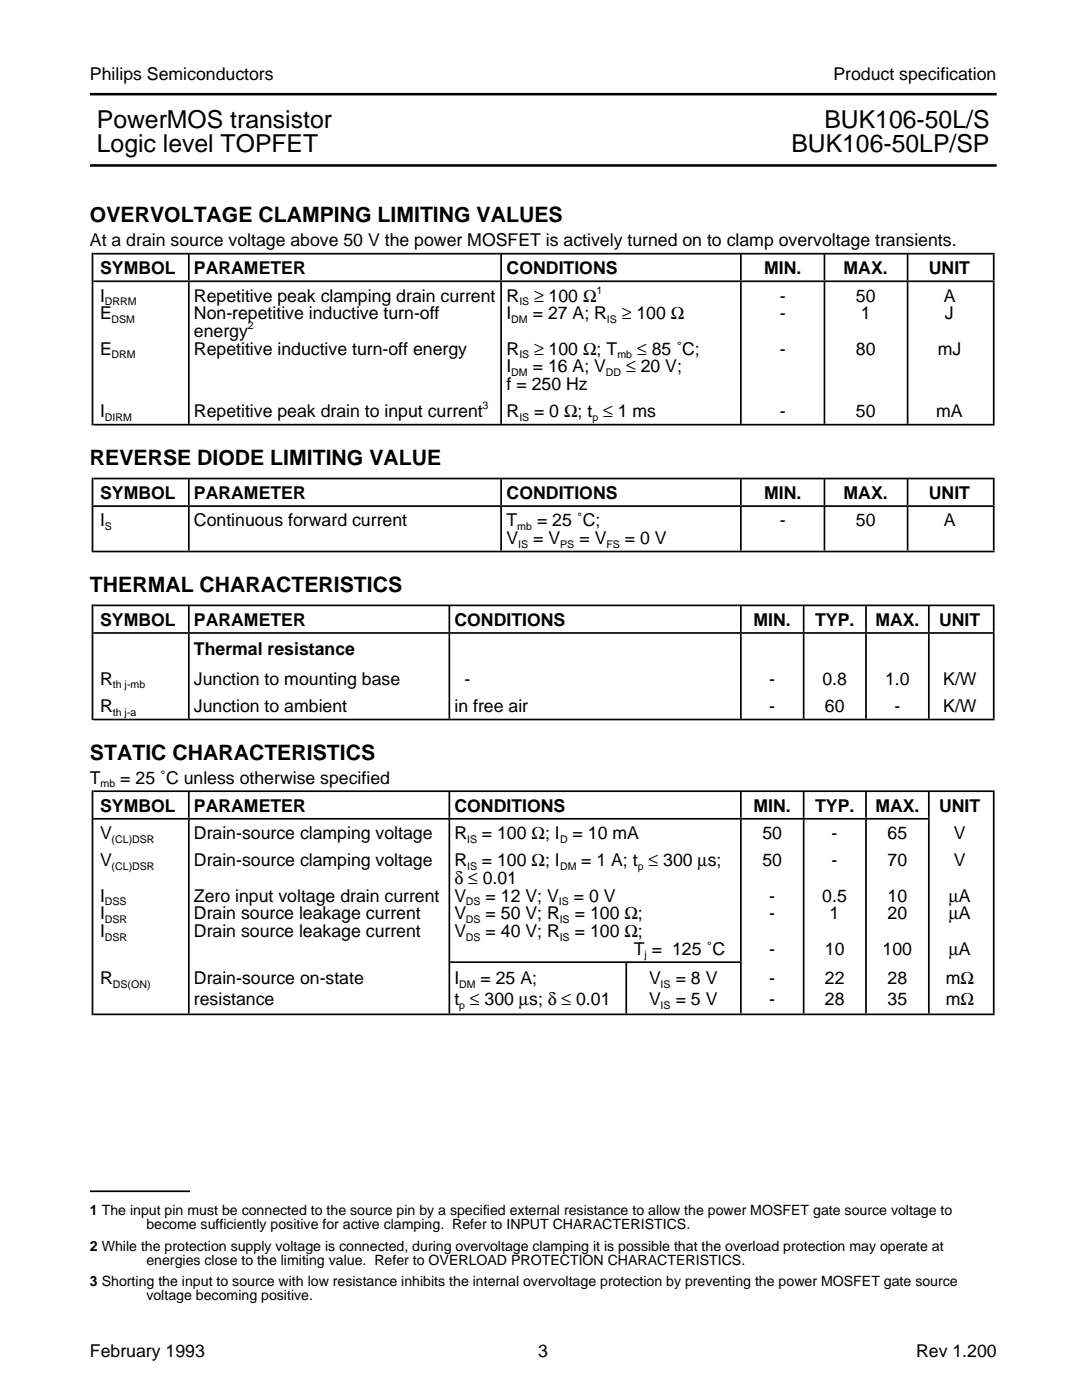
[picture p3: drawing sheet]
<svg xmlns="http://www.w3.org/2000/svg" width="216mm" height="279mm" viewBox="0 0 216 279" stroke-linecap="round" stroke-linejoin="round" font-family="sans-serif">
<defs><g id="words">
<g font-size="4.9">
<text x="19.3" y="25.5">PowerMOS transistor</text>
<text x="164.5" y="25.5">BUK106-50L/S</text>
<text x="19.3" y="30.4">Logic level TOPFET</text>
<text x="157.9" y="30.4">BUK106-50LP/SP</text>
</g>
<g font-size="4.2">
<text x="17.9" y="44.4">OVERVOLTAGE CLAMPING LIMITING VALUES</text>
<text x="17.9" y="92.9">REVERSE DIODE LIMITING VALUE</text>
<text x="17.9" y="118.2">THERMAL CHARACTERISTICS</text>
<text x="17.9" y="151.6">STATIC CHARACTERISTICS</text>
</g>
<g font-size="3.5">
<text x="17.9" y="16">Philips Semiconductors</text>
<text x="166.3" y="16">Product specification</text>
<text x="17.9" y="49.2">At a drain source voltage above 50 V the power MOSFET is actively turned on to clamp overvoltage transients.</text>
<text x="20" y="54.7">SYMBOL</text>
<text x="38.7" y="54.7">PARAMETER</text>
<text x="101.1" y="54.7">CONDITIONS</text>
<text x="152.5" y="54.7">MIN.</text>
<text x="168.3" y="54.7">MAX.</text>
<text x="185.3" y="54.7">UNIT</text>
<text x="20" y="63.7">E</text>
<text x="20" y="60.2">I</text>
<text x="38.7" y="60.2">Repetitive peak clamping drain current R</text>
<text x="38.7" y="63.7">Non-repetitive inductive turn-off</text>
<text x="101.1" y="63.7">I</text>
<text x="106.3" y="63.7">= 27 A; R</text>
<text x="106.6" y="60.2">≥ 100 Ω</text>
<text x="124.1" y="63.7">≥ 100 Ω</text>
<text x="155.6" y="60.2">-</text>
<text x="155.6" y="63.7">-</text>
<text x="170.8" y="60.2">50</text>
<text x="171.8" y="63.7">1</text>
<text x="188.3" y="60.2">A</text>
<text x="188.6" y="63.7">J</text>
<text x="20" y="70.8">E</text>
<text x="38.7" y="67.2">energy</text>
<text x="38.7" y="70.8">Repetitive inductive turn-off energy</text>
<text x="101.1" y="70.8">R</text>
<text x="106.6" y="70.8">≥ 100 Ω; T</text>
<text x="127.1" y="70.8">≤ 85 ˚C;</text>
<text x="155.6" y="70.8">-</text>
<text x="170.8" y="70.8">80</text>
<text x="187.1" y="70.8">mJ</text>
<text x="101.1" y="74.3">I</text>
<text x="101.1" y="77.8">f = 250 Hz</text>
<text x="106.3" y="74.3">= 16 A; V</text>
<text x="124.9" y="74.3">≤ 20 V;</text>
<text x="20" y="83.3">I</text>
<text x="38.7" y="83.3">Repetitive peak drain to input current</text>
<text x="101.1" y="83.3">R</text>
<text x="106.6" y="83.3">= 0 Ω; t ≤ 1 ms</text>
<text x="155.6" y="83.3">-</text>
<text x="170.8" y="83.3">50</text>
<text x="186.8" y="83.3">mA</text>
<text x="20" y="99.6">SYMBOL</text>
<text x="38.7" y="99.6">PARAMETER</text>
<text x="101.1" y="99.6">CONDITIONS</text>
<text x="152.5" y="99.6">MIN.</text>
<text x="168.3" y="99.6">MAX.</text>
<text x="185.3" y="99.6">UNIT</text>
<text x="20" y="105.1">I</text>
<text x="38.7" y="105.1">Continuous forward current</text>
<text x="101.1" y="105.1">T</text>
<text x="107.2" y="105.1">= 25 ˚C;</text>
<text x="155.6" y="105.1">-</text>
<text x="170.8" y="105.1">50</text>
<text x="188.3" y="105.1">A</text>
<text x="101.1" y="108.6">V</text>
<text x="106.4" y="108.6">= V</text>
<text x="115.6" y="108.6">= V</text>
<text x="124.7" y="108.6">= 0 V</text>
<text x="20" y="124.9">SYMBOL</text>
<text x="38.7" y="124.9">PARAMETER</text>
<text x="90.7" y="124.9">CONDITIONS</text>
<text x="150.4" y="124.9">MIN.</text>
<text x="162.6" y="124.9">TYP.</text>
<text x="174.7" y="124.9">MAX.</text>
<text x="187.4" y="124.9">UNIT</text>
<text x="38.7" y="130.7">Thermal resistance</text>
<text x="20" y="136.7">R</text>
<text x="38.7" y="136.7">Junction to mounting base</text>
<text x="92.7" y="136.7">-</text>
<text x="153.5" y="136.7">-</text>
<text x="164.1" y="136.7">0.8</text>
<text x="176.6" y="136.7">1.0</text>
<text x="188.2" y="136.7">K/W</text>
<text x="20" y="142.1">R</text>
<text x="38.7" y="142.1">Junction to ambient</text>
<text x="90.7" y="142.1">in free air</text>
<text x="153.5" y="142.1">-</text>
<text x="164.6" y="142.1">60</text>
<text x="178.5" y="142.1">-</text>
<text x="188.2" y="142.1">K/W</text>
<text x="17.9" y="156.5">T</text>
<text x="20" y="162">SYMBOL</text>
<text x="24" y="156.5">= 25 ˚C unless otherwise specified</text>
<text x="38.7" y="162">PARAMETER</text>
<text x="90.7" y="162">CONDITIONS</text>
<text x="150.4" y="162">MIN.</text>
<text x="162.6" y="162">TYP.</text>
<text x="174.7" y="162">MAX.</text>
<text x="187.4" y="162">UNIT</text>
<text x="20" y="167.5">V</text>
<text x="38.7" y="167.5">Drain-source clamping voltage</text>
<text x="90.7" y="167.5">R</text>
<text x="96.1" y="167.5">= 100 Ω; I</text>
<text x="114.3" y="167.5">= 10 mA</text>
<text x="152.1" y="167.5">50</text>
<text x="165.9" y="167.5">-</text>
<text x="177.1" y="167.5">65</text>
<text x="190.3" y="167.5">V</text>
<text x="20" y="172.9">V</text>
<text x="38.7" y="172.9">Drain-source clamping voltage</text>
<text x="90.7" y="172.9">R</text>
<text x="96.1" y="172.9">= 100 Ω; I</text>
<text x="116" y="172.9">= 1 A; t ≤ 300 µs;</text>
<text x="152.1" y="172.9">50</text>
<text x="165.9" y="172.9">-</text>
<text x="177.1" y="172.9">70</text>
<text x="190.3" y="172.9">V</text>
<text x="90.7" y="176.4">δ ≤ 0.01</text>
<text x="20" y="180">I</text>
<text x="20" y="183.5">I</text>
<text x="38.7" y="180">Zero input voltage drain current</text>
<text x="38.7" y="183.5">Drain source leakage current</text>
<text x="90.7" y="180">V</text>
<text x="90.7" y="183.5">V</text>
<text x="96.9" y="180">= 12 V; V</text>
<text x="96.9" y="183.5">= 50 V; R</text>
<text x="114.5" y="180">= 0 V</text>
<text x="114.7" y="183.5">= 100 Ω;</text>
<text x="153.5" y="180">-</text>
<text x="153.5" y="183.5">-</text>
<text x="164.1" y="180">0.5</text>
<text x="165.5" y="183.5">1</text>
<text x="177.1" y="183.5">20</text>
<text x="177.1" y="180">10</text>
<text x="189.3" y="180">µA</text>
<text x="189.3" y="183.5">µA</text>
<text x="20" y="187">I</text>
<text x="38.7" y="187">Drain source leakage current</text>
<text x="90.7" y="187">V</text>
<text x="96.9" y="187">= 40 V; R</text>
<text x="114.7" y="187">= 100 Ω;</text>
<text x="126.5" y="190.6">T = 125 ˚C</text>
<text x="153.5" y="190.6">-</text>
<text x="164.6" y="190.6">10</text>
<text x="176.1" y="190.6">100</text>
<text x="189.3" y="190.6">µA</text>
<text x="20" y="196.4">R</text>
<text x="38.7" y="196.4">Drain-source on-state</text>
<text x="90.7" y="196.4">I</text>
<text x="95.9" y="196.4">= 25 A;</text>
<text x="129.5" y="196.4">V</text>
<text x="134.8" y="196.4">= 8 V</text>
<text x="153.5" y="196.4">-</text>
<text x="164.6" y="196.4">22</text>
<text x="177.1" y="196.4">28</text>
<text x="188.7" y="196.4">mΩ</text>
<text x="38.7" y="200.7">resistance</text>
<text x="90.7" y="200.7">t ≤ 300 µs; δ ≤ 0.01</text>
<text x="129.5" y="200.7">V</text>
<text x="134.8" y="200.7">= 5 V</text>
<text x="153.5" y="200.7">-</text>
<text x="164.6" y="200.7">28</text>
<text x="177.1" y="200.7">35</text>
<text x="188.7" y="200.7">mΩ</text>
<text x="17.9" y="270.8">February 1993</text>
<text x="107.4" y="270.8">3</text>
<text x="182.8" y="270.8">Rev 1.200</text>
</g>
<g font-size="2.8">
<text x="17.9" y="242.5">1 The input pin must be connected to the source pin by a specified external resistance to allow the power MOSFET gate source voltage to</text>
<text x="29.2" y="245.4">become sufficiently positive for active clamping. Refer to INPUT CHARACTERISTICS.</text>
<text x="17.9" y="249.6">2 While the protection supply voltage is connected, during overvoltage clamping it is possible that the overload protection may operate at</text>
<text x="17.9" y="256.6">3 Shorting the input to source with low resistance inhibits the internal overvoltage protection by preventing the power MOSFET gate source</text>
<text x="29.2" y="252.4">energies close to the limiting value. Refer to OVERLOAD PROTECTION CHARACTERISTICS.</text>
<text x="29.2" y="259.4">voltage becoming positive.</text>
</g>
<g font-size="2.1">
<text x="119" y="58.6">1</text>
<text x="20.9" y="60.9">DRRM</text>
<text x="22.3" y="64.4">DSM</text>
<text x="49.4" y="65.7">2</text>
<text x="102" y="64.4">DM</text>
<text x="103.6" y="60.9">IS</text>
<text x="121.1" y="64.4">IS</text>
<text x="22.3" y="71.5">DRM</text>
<text x="103.6" y="71.5">IS</text>
<text x="123.2" y="71.5">mb</text>
<text x="102" y="75">DM</text>
<text x="120.9" y="75">DD</text>
<text x="20.9" y="84">DIRM</text>
<text x="96.3" y="81.7">3</text>
<text x="103.6" y="84">IS</text>
<text x="118.2" y="84">p</text>
<text x="20.9" y="105.8">S</text>
<text x="103.2" y="105.8">mb</text>
<text x="103.4" y="109.3">IS</text>
<text x="111.8" y="109.3">PS</text>
<text x="121" y="109.3">FS</text>
<text x="22.5" y="137.3">th j-mb</text>
<text x="22.5" y="142.8">th j-a</text>
<text x="20.1" y="157.1">mb</text>
<text x="22.3" y="168.1">(CL)DSR</text>
<text x="22.3" y="173.7">(CL)DSR</text>
<text x="93.2" y="168.1">IS</text>
<text x="93.2" y="173.7">IS</text>
<text x="111.8" y="168.1">D</text>
<text x="111.8" y="173.7">DM</text>
<text x="127.3" y="173.7">p</text>
<text x="20.9" y="180.7">DSS</text>
<text x="20.9" y="184.2">DSR</text>
<text x="93" y="180.7">DS</text>
<text x="93" y="184.2">DS</text>
<text x="111.5" y="180.7">IS</text>
<text x="111.7" y="184.2">IS</text>
<text x="20.9" y="187.7">DSR</text>
<text x="93" y="187.7">DS</text>
<text x="111.7" y="187.7">IS</text>
<text x="128.6" y="191.3">j</text>
<text x="22.5" y="197.1">DS(ON)</text>
<text x="91.6" y="197.1">DM</text>
<text x="131.8" y="197.1">IS</text>
<text x="91.6" y="201.3">p</text>
<text x="131.8" y="201.3">IS</text>
</g>
</g></defs>
<g fill="none" stroke="#000" stroke-width=".34">
<path d="M18.6 56.1h179.9M18.6 50.6h179.9M18.6 95.5h179.9M18.6 84.8h179.9M18.6 110.1h179.9M18.6 101h179.9M18.6 126.3h179.9M18.6 120.8h179.9M18.6 157.9h179.9M18.6 143.6h179.9M18.6 163.4h166.9M89.8 192h58.2"/>
<path d="M18.6 202.4h179.9M17.9 237.7h20"/>
</g>
<path d="M124.8 197.2h.3M147.7 197.2h.3" fill="none" stroke="#000" stroke-width="10.1" stroke-linecap="butt"/>
<path d="M37.5 182.9h.3M89.5 182.9h.3M160.2 182.9h.3M172.6 182.9h.4M185.2 182.9h.3" fill="none" stroke="#000" stroke-width="38.7" stroke-linecap="butt"/>
<path d="M37.5 70.4h.3M99.8 70.4h.4M147.7 70.4h.3M164.3 70.4h.4M180.9 70.4h.4M198.1 70.4h.4M147.7 177.7h.3" fill="none" stroke="#000" stroke-width="28.3" stroke-linecap="butt"/>
<path d="M198.1 180.2h.4" fill="none" stroke="#000" stroke-width="44.2" stroke-linecap="butt"/>
<g fill="none" stroke="#000" stroke-width="5.2" stroke-linecap="butt">
<path d="M37.5 53.3h.3M99.8 53.3h.4M147.7 53.3h.3M164.3 53.3h.4M180.9 53.3h.4M198.1 53.3h.4M37.5 98.2h.3M99.8 98.2h.4M147.7 98.2h.3M164.3 98.2h.4M180.9 98.2h.4M198.1 98.2h.4"/>
<path d="M37.5 123.5h.3M89.5 123.5h.3M147.7 123.5h.3M160.2 123.5h.3M172.6 123.5h.4M185.2 123.5h.3M198.1 123.5h.4M37.5 160.6h.3M89.5 160.6h.3M147.7 160.6h.3M160.2 160.6h.3M172.6 160.6h.4"/>
<path d="M185.2 160.6h.3"/>
</g>
<path d="M18.3 180.2h.3" fill="none" stroke="#000" stroke-width="44.9" stroke-linecap="butt"/>
<path d="M37.5 135h.3M89.5 135h.3M147.7 135h.3M160.2 135h.3M172.6 135h.4M185.2 135h.3M198.1 135h.4" fill="none" stroke="#000" stroke-width="16.9" stroke-linecap="butt"/>
<path d="M18.3 132.2h.3" fill="none" stroke="#000" stroke-width="23.1" stroke-linecap="butt"/>
<path d="M37.5 105.5h.3M99.8 105.5h.4M147.7 105.5h.3M164.3 105.5h.4M180.9 105.5h.4M198.1 105.5h.4" fill="none" stroke="#000" stroke-width="8.7" stroke-linecap="butt"/>
<path d="M18.3 102.8h.3" fill="none" stroke="#000" stroke-width="14.9" stroke-linecap="butt"/>
<path d="M18.3 67.6h.3" fill="none" stroke="#000" stroke-width="34.5" stroke-linecap="butt"/>
<path d="M17.9 18.8h181M17.9 33h181" fill="none" stroke="#000" stroke-width=".51"/>
<use href="#words"/>
</svg>
